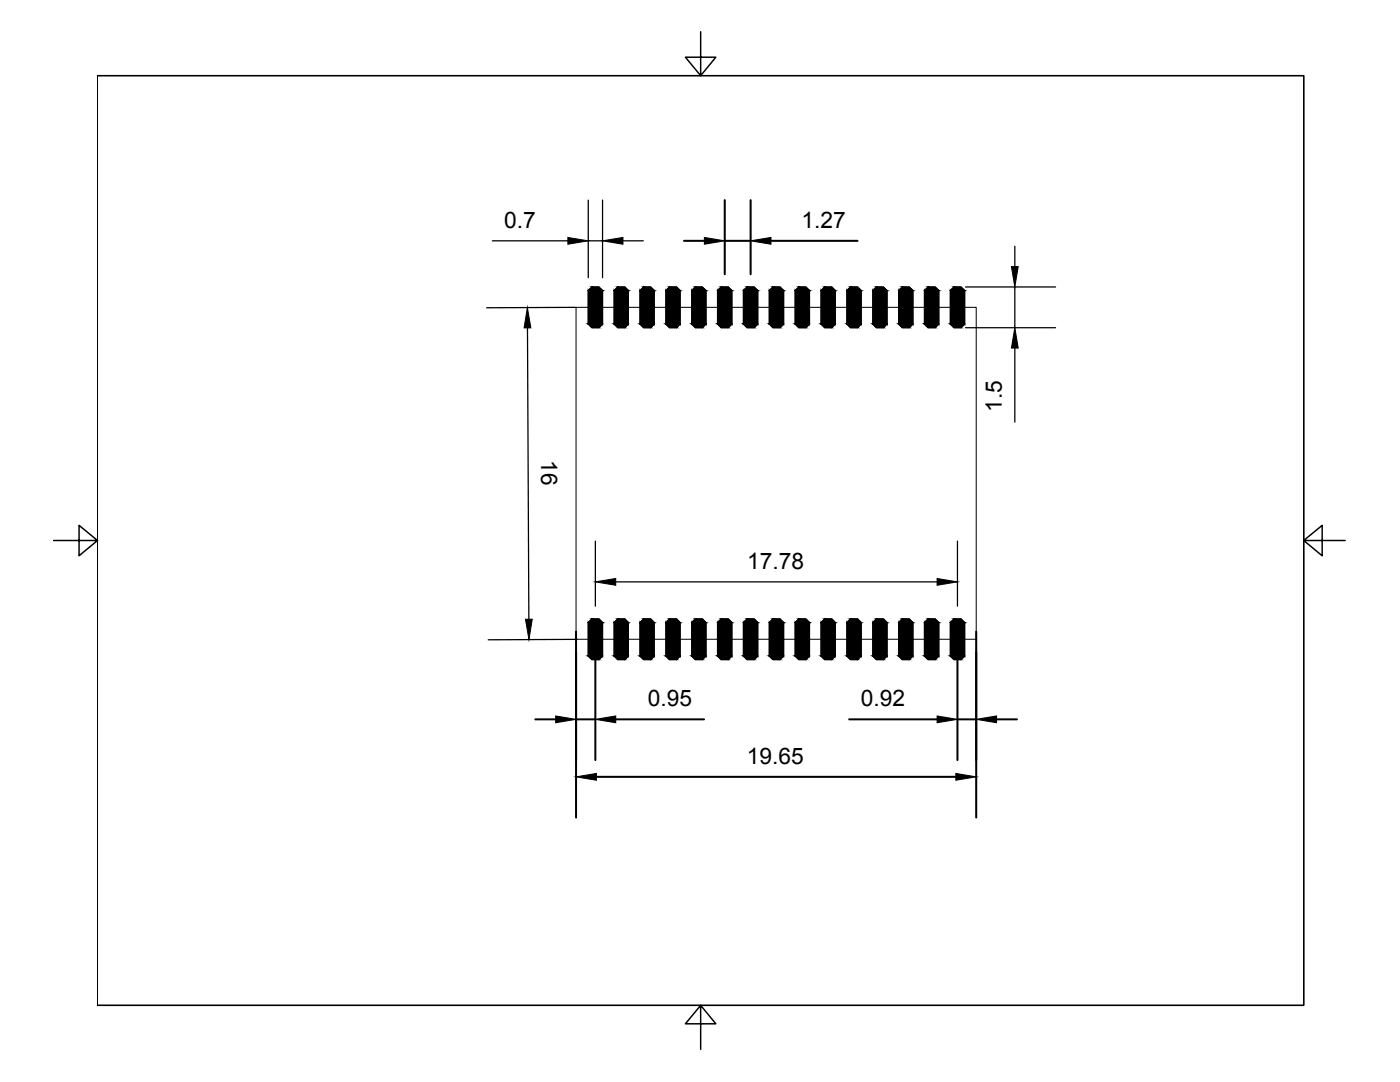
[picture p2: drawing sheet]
<svg xmlns="http://www.w3.org/2000/svg" width="279mm" height="216mm" viewBox="0 0 279 216" stroke-linecap="round" stroke-linejoin="round" font-family="sans-serif">
<defs><g id="words">
<g font-size="4.5">
<text x="100.6" y="45.5">0.7</text>
<text x="160" y="45.5">1.27</text>
<text x="199.9" y="82.2" transform="rotate(-90 199.9 82.2)">1.5</text>
<text x="108" y="91.8" transform="rotate(90 108 91.8)">16</text>
<text x="149.1" y="113.5">17.78</text>
<text x="129.3" y="140.9">0.95</text>
<text x="171.8" y="140.9">0.92</text>
<text x="149.1" y="152.4">19.65</text>
</g>
</g></defs>
<!-- layer: TopLayer -->
<g fill="#000" stroke="#000" stroke-width=".2">
<path d="M118.1 57.3l2.2 .7-.8-.7zM117.4 58l.7-.7 2.2 .7z"/>
<path d="M117.4 58l2.9 6.7v-6.7zM117.4 58l2.9 6.7h-2.9z"/>
<path d="M123.3 57.3l2.1 .7-.7-.7zM122.6 58l.7-.7 2.1 .7z"/>
<path d="M122.6 58l2.8 6.7v-6.7zM122.6 58l2.8 6.7h-2.8z"/>
<path d="M128.4 57.3l2.2 .7-.7-.7zM127.7 58l.7-.7 2.2 .7z"/>
<path d="M127.7 58l2.9 6.7v-6.7zM127.7 58l2.9 6.7h-2.9z"/>
<path d="M133.6 57.3l2.1 .7-.7-.7zM132.9 58l.7-.7 2.1 .7z"/>
<path d="M132.9 58l2.8 6.7v-6.7zM132.9 58l2.8 6.7h-2.8z"/>
<path d="M138.8 57.3l2.1 .7-.7-.7zM138.8 57.3l2.1 .7h-2.8z"/>
<path d="M138.1 58l2.8 6.7v-6.7zM138.1 58l2.8 6.7h-2.8z"/>
<path d="M143.9 57.3l2.2 .7-.8-.7zM143.2 58l.7-.7 2.2 .7z"/>
<path d="M143.2 58l2.9 6.7v-6.7zM143.2 58l2.9 6.7h-2.9z"/>
<path d="M149.1 57.3l2.1 .7-.7-.7zM148.4 58l.7-.7 2.1 .7z"/>
<path d="M148.4 58l2.8 6.7v-6.7zM148.4 58l2.8 6.7h-2.8z"/>
<path d="M154.2 57.3l2.2 .7-.7-.7zM153.5 58l.7-.7 2.2 .7z"/>
<path d="M153.5 58l2.9 6.7v-6.7zM153.5 58l2.9 6.7h-2.9z"/>
<path d="M159.4 57.3l2.2 .7-.8-.7zM158.7 58l.7-.7 2.2 .7z"/>
<path d="M158.7 58l2.9 6.7v-6.7zM158.7 58l2.9 6.7h-2.9z"/>
<path d="M164.6 57.3l2.1 .7-.7-.7zM163.9 58l.7-.7 2.1 .7z"/>
<path d="M163.9 58l2.8 6.7v-6.7zM163.9 58l2.8 6.7h-2.8z"/>
<path d="M169.7 57.3l2.2 .7-.7-.7zM169.7 57.3l2.2 .7h-2.9z"/>
<path d="M169 58l2.9 6.7v-6.7zM169 58l2.9 6.7h-2.9z"/>
<path d="M174.9 57.3l2.1 .7-.7-.7zM174.9 57.3l2.1 .7h-2.8z"/>
<path d="M174.2 58l2.8 6.7v-6.7zM174.2 58l2.8 6.7h-2.8z"/>
<path d="M180.1 57.3l2.1 .7-.7-.7zM180.1 57.3l2.1 .7h-2.8z"/>
<path d="M179.4 58l2.8 6.7v-6.7zM179.4 58l2.8 6.7h-2.8z"/>
<path d="M185.2 57.3l2.2 .7-.8-.7zM184.5 58l.7-.7 2.2 .7z"/>
<path d="M184.5 58l2.9 6.7v-6.7zM184.5 58l2.9 6.7h-2.9z"/>
<path d="M190.4 57.3l2.1 .7-.7-.7zM189.7 58l.7-.7 2.1 .7z"/>
<path d="M189.7 58l2.8 6.7v-6.7zM189.7 58l2.8 6.7h-2.8z"/>
<path d="M117.4 64.7l2.1 .7 .8-.7zM117.4 64.7l2.1 .7h-1.4z"/>
<path d="M122.6 64.7l2.1 .7 .7-.7zM122.6 64.7l2.1 .7h-1.4z"/>
<path d="M127.7 64.7l2.2 .7 .7-.7zM127.7 64.7l2.2 .7h-1.5z"/>
<path d="M132.9 64.7l2.1 .7 .7-.7zM132.9 64.7l2.1 .7h-1.4z"/>
<path d="M138.1 64.7l2.1 .7 .7-.7zM138.1 64.7l2.1 .7h-1.4z"/>
<path d="M143.2 64.7l2.1 .7 .8-.7zM143.2 64.7l2.1 .7h-1.4z"/>
<path d="M148.4 64.7l2.1 .7 .7-.7zM148.4 64.7l2.1 .7h-1.4z"/>
<path d="M153.5 64.7l2.2 .7 .7-.7zM153.5 64.7l2.2 .7h-1.5z"/>
<path d="M158.7 64.7l2.1 .7 .8-.7zM158.7 64.7l2.1 .7h-1.4z"/>
<path d="M163.9 64.7l2.1 .7 .7-.7zM163.9 64.7l2.1 .7h-1.4z"/>
<path d="M169 64.7l2.2 .7 .7-.7zM169 64.7l2.2 .7h-1.5z"/>
<path d="M174.2 64.7l2.1 .7 .7-.7zM174.2 64.7l2.1 .7h-1.4z"/>
<path d="M179.4 64.7l2.1 .7 .7-.7zM179.4 64.7l2.1 .7h-1.4z"/>
<path d="M184.5 64.7l2.1 .7 .8-.7zM184.5 64.7l2.1 .7h-1.4z"/>
<path d="M189.7 64.7l2.1 .7 .7-.7zM189.7 64.7l2.1 .7h-1.4z"/>
<path d="M118.1 123.5l2.2 .7-.8-.7zM118.1 123.5l2.2 .7h-2.9z"/>
<path d="M117.4 124.2l2.9 6.7v-6.7zM117.4 124.2l2.9 6.7h-2.9z"/>
<path d="M117.4 130.9l2.1 .7 .8-.7zM117.4 130.9l2.1 .7h-1.4z"/>
<path d="M123.3 123.5l2.1 .7-.7-.7zM122.6 124.2l.7-.7 2.1 .7z"/>
<path d="M122.6 124.2l2.8 6.7v-6.7zM122.6 124.2l2.8 6.7h-2.8z"/>
<path d="M122.6 130.9l2.1 .7 .7-.7zM122.6 130.9l2.1 .7h-1.4z"/>
<path d="M128.4 123.5l2.2 .7-.7-.7zM128.4 123.5l2.2 .7h-2.9z"/>
<path d="M127.7 124.2l2.9 6.7v-6.7zM127.7 124.2l2.9 6.7h-2.9z"/>
<path d="M127.7 130.9l2.2 .7 .7-.7zM127.7 130.9l2.2 .7h-1.5z"/>
<path d="M133.6 123.5l2.1 .7-.7-.7zM133.6 123.5l2.1 .7h-2.8z"/>
<path d="M132.9 124.2l2.8 6.7v-6.7zM132.9 124.2l2.8 6.7h-2.8z"/>
<path d="M132.9 130.9l2.1 .7 .7-.7zM132.9 130.9l2.1 .7h-1.4z"/>
<path d="M138.8 123.5l2.1 .7-.7-.7zM138.8 123.5l2.1 .7h-2.8z"/>
<path d="M138.1 124.2l2.8 6.7v-6.7zM138.1 124.2l2.8 6.7h-2.8z"/>
<path d="M138.1 130.9l2.1 .7 .7-.7zM138.1 130.9l2.1 .7h-1.4z"/>
<path d="M143.9 123.5l2.2 .7-.8-.7zM143.2 124.2l.7-.7 2.2 .7z"/>
<path d="M143.2 124.2l2.9 6.7v-6.7zM143.2 124.2l2.9 6.7h-2.9z"/>
<path d="M143.2 130.9l2.1 .7 .8-.7zM143.2 130.9l2.1 .7h-1.4z"/>
<path d="M149.1 123.5l2.1 .7-.7-.7zM149.1 123.5l2.1 .7h-2.8z"/>
<path d="M148.4 124.2l2.8 6.7v-6.7zM148.4 124.2l2.8 6.7h-2.8z"/>
<path d="M148.4 130.9l2.1 .7 .7-.7zM148.4 130.9l2.1 .7h-1.4z"/>
<path d="M154.2 123.5l2.2 .7-.7-.7zM154.2 123.5l2.2 .7h-2.9z"/>
<path d="M153.5 124.2l2.9 6.7v-6.7zM153.5 124.2l2.9 6.7h-2.9z"/>
<path d="M153.5 130.9l2.2 .7 .7-.7zM153.5 130.9l2.2 .7h-1.5z"/>
<path d="M159.4 123.5l2.2 .7-.8-.7zM159.4 123.5l2.2 .7h-2.9z"/>
<path d="M158.7 124.2l2.9 6.7v-6.7zM158.7 124.2l2.9 6.7h-2.9z"/>
<path d="M158.7 130.9l2.1 .7 .8-.7zM158.7 130.9l2.1 .7h-1.4z"/>
<path d="M164.6 123.5l2.1 .7-.7-.7zM164.6 123.5l2.1 .7h-2.8z"/>
<path d="M163.9 124.2l2.8 6.7v-6.7zM163.9 124.2l2.8 6.7h-2.8z"/>
<path d="M163.9 130.9l2.1 .7 .7-.7zM163.9 130.9l2.1 .7h-1.4z"/>
<path d="M169.7 123.5l2.2 .7-.7-.7zM169.7 123.5l2.2 .7h-2.9z"/>
<path d="M169 124.2l2.9 6.7v-6.7zM169 124.2l2.9 6.7h-2.9z"/>
<path d="M169 130.9l2.2 .7 .7-.7zM169 130.9l2.2 .7h-1.5z"/>
<path d="M174.9 123.5l2.1 .7-.7-.7zM174.9 123.5l2.1 .7h-2.8z"/>
<path d="M174.2 124.2l2.8 6.7v-6.7zM174.2 124.2l2.8 6.7h-2.8z"/>
<path d="M174.2 130.9l2.1 .7 .7-.7zM174.2 130.9l2.1 .7h-1.4z"/>
<path d="M180.1 123.5l2.1 .7-.7-.7zM180.1 123.5l2.1 .7h-2.8z"/>
<path d="M179.4 124.2l2.8 6.7v-6.7zM179.4 124.2l2.8 6.7h-2.8z"/>
<path d="M179.4 130.9l2.1 .7 .7-.7zM179.4 130.9l2.1 .7h-1.4z"/>
<path d="M185.2 123.5l2.2 .7-.8-.7zM185.2 123.5l2.2 .7h-2.9z"/>
<path d="M184.5 124.2l2.9 6.7v-6.7zM184.5 124.2l2.9 6.7h-2.9z"/>
<path d="M184.5 130.9l2.1 .7 .8-.7zM184.5 130.9l2.1 .7h-1.4z"/>
<path d="M190.4 123.5l2.1 .7-.7-.7zM190.4 123.5l2.1 .7h-2.8z"/>
<path d="M189.7 124.2l2.8 6.7v-6.7zM189.7 124.2l2.8 6.7h-2.8z"/>
<path d="M189.7 130.9l2.1 .7 .7-.7zM189.7 130.9l2.1 .7h-1.4z"/>
</g>
<g fill="none" stroke="#000" stroke-width=".25">
<path d="M117.4 58l.7-.7h1.4l.8 .7v6.7l-.8 .7h-1.4l-.7-.7zM122.6 58l.7-.7h1.4l.7 .7v6.7l-.7 .7h-1.4l-.7-.7zM127.7 58l.7-.7h1.5l.7 .7v6.7l-.7 .7h-1.5l-.7-.7zM132.9 58l.7-.7h1.4l.7 .7v6.7l-.7 .7h-1.4l-.7-.7zM138.1 58l.7-.7h1.4l.7 .7v6.7l-.7 .7h-1.4l-.7-.7zM143.2 58l.7-.7h1.4l.8 .7v6.7l-.8 .7h-1.4l-.7-.7zM148.4 58l.7-.7h1.4l.7 .7v6.7l-.7 .7h-1.4l-.7-.7zM153.5 58l.7-.7h1.5l.7 .7v6.7l-.7 .7h-1.5l-.7-.7zM158.7 58l.7-.7h1.4l.8 .7v6.7l-.8 .7h-1.4l-.7-.7zM163.9 58l.7-.7h1.4l.7 .7v6.7l-.7 .7h-1.4l-.7-.7zM169 58l.7-.7h1.5l.7 .7v6.7l-.7 .7h-1.5l-.7-.7zM174.2 58l.7-.7h1.4l.7 .7v6.7l-.7 .7h-1.4l-.7-.7z"/>
<path d="M179.4 58l.7-.7h1.4l.7 .7v6.7l-.7 .7h-1.4l-.7-.7zM184.5 58l.7-.7h1.4l.8 .7v6.7l-.8 .7h-1.4l-.7-.7zM189.7 58l.7-.7h1.4l.7 .7v6.7l-.7 .7h-1.4l-.7-.7zM118.1 123.5h1.4l.8 .7v6.7l-.8 .7h-1.4l-.7-.7v-6.7zM122.6 124.2l.7-.7h1.4l.7 .7v6.7l-.7 .7h-1.4l-.7-.7zM127.7 124.2l.7-.7h1.5l.7 .7v6.7l-.7 .7h-1.5l-.7-.7zM133.6 123.5h1.4l.7 .7v6.7l-.7 .7h-1.4l-.7-.7v-6.7zM138.8 123.5h1.4l.7 .7v6.7l-.7 .7h-1.4l-.7-.7v-6.7zM143.2 124.2l.7-.7h1.4l.8 .7v6.7l-.8 .7h-1.4l-.7-.7zM148.4 124.2l.7-.7h1.4l.7 .7v6.7l-.7 .7h-1.4l-.7-.7zM153.5 124.2l.7-.7h1.5l.7 .7v6.7l-.7 .7h-1.5l-.7-.7zM158.7 124.2l.7-.7h1.4l.8 .7v6.7l-.8 .7h-1.4l-.7-.7z"/>
<path d="M163.9 124.2l.7-.7h1.4l.7 .7v6.7l-.7 .7h-1.4l-.7-.7zM169.7 123.5h1.5l.7 .7v6.7l-.7 .7h-1.5l-.7-.7v-6.7zM174.9 123.5h1.4l.7 .7v6.7l-.7 .7h-1.4l-.7-.7v-6.7zM180.1 123.5h1.4l.7 .7v6.7l-.7 .7h-1.4l-.7-.7v-6.7zM184.5 124.2l.7-.7h1.4l.8 .7v6.7l-.8 .7h-1.4l-.7-.7zM189.7 124.2l.7-.7h1.4l.7 .7v6.7l-.7 .7h-1.4l-.7-.7z"/>
</g>
<g fill="none" stroke="#000" stroke-width=".25">
<path d="M117.4 39.9v15.5M120.3 39.9v15.5M98.3 48.1h15M117.4 48.1h2.9M124.3 48.1h4.1M192.7 57.3h18M202.5 49.1v4.1M202.5 57.3v8.1M105.3 65.4l.2 58.2M114.9 61.3l-17.8 .1M192.7 65.4h18M202.5 69.5v14.7"/>
<path d="M118.8 108v13M122.9 116.1h64.1M191.1 108v13M115.2 127.6l-17.8 .1"/>
</g>
<g fill="#000" stroke="#000" stroke-width=".2">
<path d="M113.3 47.4l4.1 .7-4.1 .6zM120.3 48.1l4-.7v1.3zM140.6 47.4l4 .7-4 .6zM149.8 48.1l4.1-.7v1.3zM201.9 53.2h1.3l-.7 4.1zM105.2 61.4l.7 4h-1.3zM202.5 65.4l.7 4.1h-1.3zM118.8 116.1l4.1-.7v1.4zM187 115.4l4.1 .7-4.1 .7zM104.9 123.6h1.3l-.6 4zM110.9 142.9l4.1 .6-4.1 .7zM115 155l4-.7v1.4z"/>
<path d="M118.8 143.5l4.1-.6v1.3zM187 142.9l4.1 .6-4.1 .7zM190.8 154.3l4 .7-4 .7zM194.8 143.5l4.1-.6v1.3z"/>
</g>
<!-- layer: IV -->
<path d="M115 61.3h79.8v66.3h-79.8z" fill="none" stroke="#000" stroke-width=".2"/>
<g fill="none" stroke="#000" stroke-width=".4">
<path d="M144.6 39.9v14.8M149.8 39.9v14.8M136.5 48.1h4.1M144.6 48.1h5.2M153.9 48.1h17.2M115 126v37.1M118.8 126v25.7M191.1 126v25.7M194.8 126v37.1M106.8 143.5h4.1M115 143.5h3.8M119 155h71.8"/>
<path d="M122.9 143.5h17.6M169.5 143.5h17.5M191.1 143.5h3.7M198.9 143.5h4.1"/>
</g>
<!-- layer: 0 -->
<path d="M19.5 15.1h240.7v185.5h-240.7z" fill="none" stroke="#000" stroke-width=".2"/>
<path d="M19.5 15.1h240.7v185.5h-240.7M139.8 6.3v8.8l-3-3.7h6.1l-3.1 3.7M10.7 107.9h8.8l-3.7 3v-6.1l3.7 3.1M260.2 107.9l3.7 3v-6.1l-3.7 3.1h8.3" fill="none" stroke="#000" stroke-width=".3"/>
<path d="M139.8 200.6l-3 3.7h6.1l-3.1-3.7v8.8" fill="none" stroke="#000" stroke-width=".3"/>
<use href="#words"/>
</svg>
